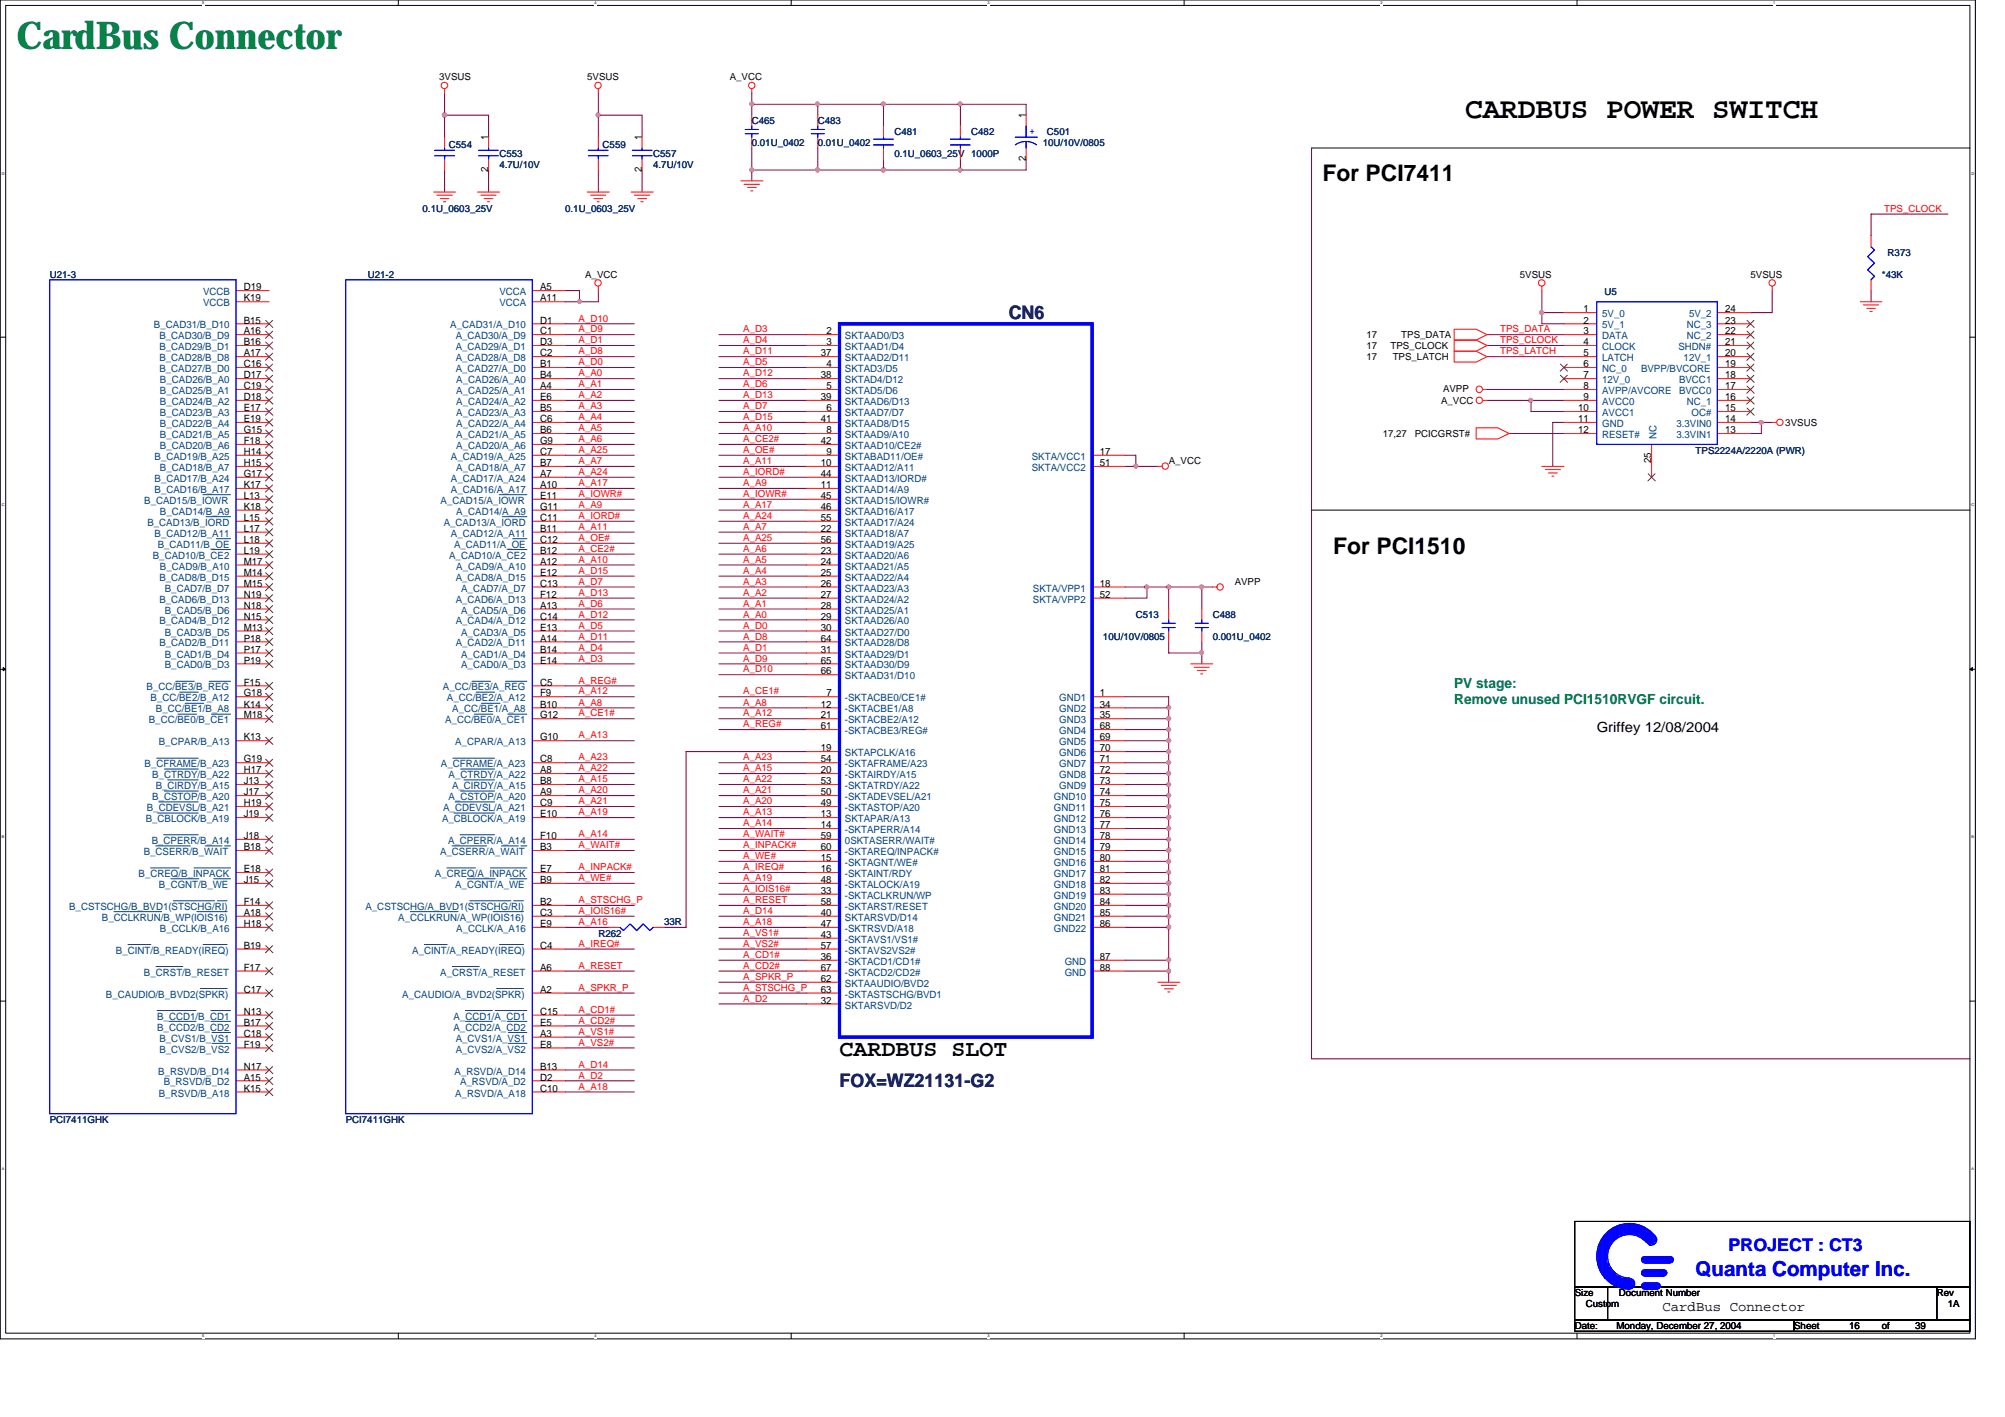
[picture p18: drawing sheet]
<svg xmlns="http://www.w3.org/2000/svg" width="297mm" height="210mm" viewBox="0 0 297 210" stroke-linecap="round" stroke-linejoin="round" font-family="sans-serif">
<defs><g id="words">
<text font-size="5.7" fill="#008040" x="2.5" y="7.3">CardBus Connector</text>
<text font-size="4.4" x="217" y="17.4">CARDBUS POWER SWITCH</text>
<g font-size="3.4">
<text x="195.9" y="26.8">For PCI7411</text>
<text x="197.5" y="82">For PCI1510</text>
<text x="124.4" y="156.4">CARDBUS SLOT</text>
</g>
<text font-size="3" fill="#00f" x="251.2" y="189">Quanta Computer Inc.</text>
<g font-size="2.8" fill="#000080">
<text x="149.4" y="47.3">CN6</text>
<text x="124.4" y="161.1">FOX=WZ21131-G2</text>
</g>
<text font-size="2.6" fill="#00f" x="256.1" y="185.3">PROJECT : CT3</text>
<g font-size="2.1" fill="#008040">
<text x="215.4" y="101.9">PV stage:</text>
<text x="215.4" y="104.3">Remove unused PCI1510RVGF circuit.</text>
</g>
<g font-size="2.1">
<text x="236.6" y="108.4">Griffey 12/08/2004</text>
<text x="246.3" y="194.2">CardBus Connector</text>
</g>
<g font-size="1.5">
<text x="152" y="17.5" transform="rotate(-90 152 17.5)">1</text>
<text x="72.3" y="20.8" transform="rotate(-90 72.3 20.8)">1</text>
<text x="95.1" y="20.8" transform="rotate(-90 95.1 20.8)">1</text>
<text x="152" y="23.9" transform="rotate(-90 152 23.9)">2</text>
<text x="72.3" y="25.5" transform="rotate(-90 72.3 25.5)">2</text>
<text x="95.1" y="25.5" transform="rotate(-90 95.1 25.5)">2</text>
<text x="36.1" y="43">D19</text>
<text x="36.1" y="47.9">B15</text>
<text x="36.1" y="44.7">K19</text>
<text x="80" y="47.9">D1</text>
<text x="80" y="44.7">A11</text>
<text x="80" y="43">A5</text>
<text x="234.6" y="46.3">1</text>
<text x="234.6" y="47.9">2</text>
<text x="255.6" y="47.9">23</text>
<text x="255.6" y="46.3">24</text>
<text x="36.1" y="49.5">A16</text>
<text x="36.1" y="51.1">B16</text>
<text x="36.1" y="52.8">A17</text>
<text x="80" y="52.8">C2</text>
<text x="80" y="51.1">D3</text>
<text x="80" y="49.5">C1</text>
<text x="121.6" y="52.8">37</text>
<text x="122.4" y="49.5">2</text>
<text x="122.4" y="51.1">3</text>
<text x="234.6" y="49.5">3</text>
<text x="234.6" y="51.1">4</text>
<text x="234.6" y="52.8">5</text>
<text x="255.6" y="52.8">20</text>
<text x="255.6" y="49.5">22</text>
<text x="255.6" y="51.1">21</text>
<text x="36.1" y="56">D17</text>
<text x="36.1" y="57.7">C19</text>
<text x="36.1" y="59.3">D18</text>
<text x="36.1" y="54.4">C16</text>
<text x="80" y="59.3">E6</text>
<text x="80" y="57.7">A4</text>
<text x="80" y="56">B4</text>
<text x="80" y="54.4">B1</text>
<text x="121.6" y="56">38</text>
<text x="121.6" y="59.3">39</text>
<text x="122.4" y="54.4">4</text>
<text x="122.4" y="57.7">5</text>
<text x="234.6" y="54.4">6</text>
<text x="234.6" y="57.7">8</text>
<text x="234.6" y="59.3">9</text>
<text x="234.6" y="56">7</text>
<text x="255.6" y="59.3">16</text>
<text x="255.6" y="57.7">17</text>
<text x="255.6" y="56">18</text>
<text x="255.6" y="54.4">19</text>
<text x="36.1" y="60.9">E17</text>
<text x="36.1" y="62.5">E19</text>
<text x="36.1" y="64.2">G15</text>
<text x="36.1" y="65.8">F18</text>
<text x="80" y="65.8">G9</text>
<text x="80" y="64.2">B6</text>
<text x="80" y="62.5">C6</text>
<text x="80" y="60.9">B5</text>
<text x="121.6" y="62.5">41</text>
<text x="121.6" y="65.8">42</text>
<text x="122.4" y="60.9">6</text>
<text x="122.4" y="64.2">8</text>
<text x="233.8" y="60.9">10</text>
<text x="233.8" y="62.5">11</text>
<text x="233.8" y="64.2">12</text>
<text x="255.6" y="60.9">15</text>
<text x="255.6" y="64.2">13</text>
<text x="255.6" y="62.5">14</text>
<text x="36.1" y="69">H15</text>
<text x="36.1" y="67.4">H14</text>
<text x="36.1" y="70.7">G17</text>
<text x="80" y="69">B7</text>
<text x="80" y="70.7">A7</text>
<text x="80" y="67.4">C7</text>
<text x="121.6" y="69">10</text>
<text x="121.6" y="70.7">44</text>
<text x="122.4" y="67.4">9</text>
<text x="162.9" y="67.4">17</text>
<text x="162.9" y="69">51</text>
<text x="244.6" y="68.6" transform="rotate(-90 244.6 68.6)">25</text>
<text x="36.1" y="75.5">K18</text>
<text x="36.1" y="73.9">L13</text>
<text x="36.1" y="77.2">L15</text>
<text x="36.1" y="72.3">K17</text>
<text x="80" y="75.5">G11</text>
<text x="80" y="77.2">C11</text>
<text x="80" y="73.9">E11</text>
<text x="80" y="72.3">A10</text>
<text x="121.6" y="72.3">11</text>
<text x="121.6" y="73.9">45</text>
<text x="121.6" y="75.5">46</text>
<text x="121.6" y="77.2">55</text>
<text x="36.1" y="83.7">M17</text>
<text x="36.1" y="80.4">L18</text>
<text x="36.1" y="82">L19</text>
<text x="36.1" y="78.8">L17</text>
<text x="80" y="83.7">A12</text>
<text x="80" y="82">B12</text>
<text x="80" y="80.4">C12</text>
<text x="80" y="78.8">B11</text>
<text x="121.6" y="78.8">22</text>
<text x="121.6" y="80.4">56</text>
<text x="121.6" y="82">23</text>
<text x="121.6" y="83.7">24</text>
<text x="36.1" y="86.9">M15</text>
<text x="36.1" y="85.3">M14</text>
<text x="36.1" y="88.6">N19</text>
<text x="80" y="86.9">C13</text>
<text x="80" y="88.6">F12</text>
<text x="80" y="85.3">E12</text>
<text x="121.6" y="85.3">25</text>
<text x="121.6" y="86.9">26</text>
<text x="121.6" y="88.6">27</text>
<text x="162.9" y="86.9">18</text>
<text x="162.9" y="88.6">52</text>
<text x="36.1" y="90.2">N18</text>
<text x="36.1" y="93.4">M13</text>
<text x="36.1" y="91.8">N15</text>
<text x="36.1" y="95">P18</text>
<text x="80" y="93.4">E13</text>
<text x="80" y="90.2">A13</text>
<text x="80" y="95">A14</text>
<text x="80" y="91.8">C14</text>
<text x="121.6" y="90.2">28</text>
<text x="121.6" y="91.8">29</text>
<text x="121.6" y="93.4">30</text>
<text x="121.6" y="95">64</text>
<text x="36.1" y="96.7">P17</text>
<text x="36.1" y="98.3">P19</text>
<text x="36.1" y="101.6">F15</text>
<text x="80" y="98.3">E14</text>
<text x="80" y="96.7">B14</text>
<text x="80" y="101.6">C5</text>
<text x="121.6" y="96.7">31</text>
<text x="121.6" y="98.3">65</text>
<text x="121.6" y="99.9">66</text>
<text x="36.1" y="103.2">G18</text>
<text x="36.1" y="104.8">K14</text>
<text x="36.1" y="106.4">M18</text>
<text x="80" y="106.4">G12</text>
<text x="80" y="104.8">B10</text>
<text x="80" y="103.2">F9</text>
<text x="121.6" y="104.8">12</text>
<text x="121.6" y="106.4">21</text>
<text x="122.4" y="103.2">7</text>
<text x="162.9" y="103.2">1</text>
<text x="162.9" y="104.8">34</text>
<text x="162.9" y="106.4">35</text>
<text x="36.1" y="109.7">K13</text>
<text x="36.1" y="112.9">G19</text>
<text x="80" y="109.7">G10</text>
<text x="80" y="112.9">C8</text>
<text x="121.6" y="108">61</text>
<text x="121.6" y="111.3">19</text>
<text x="121.6" y="112.9">54</text>
<text x="162.9" y="108">68</text>
<text x="162.9" y="109.7">69</text>
<text x="162.9" y="111.3">70</text>
<text x="162.9" y="112.9">71</text>
<text x="36.1" y="114.6">H17</text>
<text x="36.1" y="116.2">J13</text>
<text x="36.1" y="117.8">J17</text>
<text x="36.1" y="119.4">H19</text>
<text x="80" y="117.8">A9</text>
<text x="80" y="119.4">C9</text>
<text x="80" y="114.6">A8</text>
<text x="80" y="116.2">B8</text>
<text x="121.6" y="114.6">20</text>
<text x="121.6" y="116.2">53</text>
<text x="121.6" y="117.8">50</text>
<text x="121.6" y="119.4">49</text>
<text x="162.9" y="114.6">72</text>
<text x="162.9" y="116.2">73</text>
<text x="162.9" y="117.8">74</text>
<text x="162.9" y="119.4">75</text>
<text x="36.1" y="121.1">J19</text>
<text x="36.1" y="124.3">J18</text>
<text x="36.1" y="125.9">B18</text>
<text x="80" y="121.1">E10</text>
<text x="80" y="124.3">F10</text>
<text x="80" y="125.9">B3</text>
<text x="121.6" y="121.1">13</text>
<text x="121.6" y="122.7">14</text>
<text x="121.6" y="124.3">59</text>
<text x="121.6" y="125.9">60</text>
<text x="162.9" y="121.1">76</text>
<text x="162.9" y="122.7">77</text>
<text x="162.9" y="124.3">78</text>
<text x="162.9" y="125.9">79</text>
<text x="36.1" y="129.2">E18</text>
<text x="36.1" y="130.8">J15</text>
<text x="80" y="130.8">B9</text>
<text x="80" y="129.2">E7</text>
<text x="121.6" y="127.6">15</text>
<text x="121.6" y="129.2">16</text>
<text x="121.6" y="130.8">48</text>
<text x="162.9" y="127.6">80</text>
<text x="162.9" y="129.2">81</text>
<text x="162.9" y="130.8">82</text>
<text x="36.1" y="137.3">H18</text>
<text x="36.1" y="134.1">F14</text>
<text x="36.1" y="135.7">A18</text>
<text x="80" y="137.3">E9</text>
<text x="80" y="134.1">B2</text>
<text x="80" y="135.7">C3</text>
<text x="121.6" y="132.4">33</text>
<text x="121.6" y="134.1">58</text>
<text x="121.6" y="135.7">40</text>
<text x="121.6" y="137.3">47</text>
<text x="162.9" y="132.4">83</text>
<text x="162.9" y="134.1">84</text>
<text x="162.9" y="135.7">85</text>
<text x="162.9" y="137.3">86</text>
<text x="36.1" y="140.5">B19</text>
<text x="36.1" y="143.8">F17</text>
<text x="80" y="143.8">A6</text>
<text x="80" y="140.5">C4</text>
<text x="121.6" y="138.9">43</text>
<text x="121.6" y="140.5">57</text>
<text x="121.6" y="142.2">36</text>
<text x="121.6" y="143.8">67</text>
<text x="162.9" y="142.2">87</text>
<text x="162.9" y="143.8">88</text>
<text x="36.1" y="147.1">C17</text>
<text x="80" y="147.1">A2</text>
<text x="121.6" y="147.1">63</text>
<text x="121.6" y="148.7">32</text>
<text x="121.6" y="145.5">62</text>
<text x="36.1" y="150.3">N13</text>
<text x="36.1" y="151.9">B17</text>
<text x="36.1" y="153.6">C18</text>
<text x="36.1" y="155.2">F19</text>
<text x="80" y="150.3">C15</text>
<text x="80" y="155.2">E8</text>
<text x="80" y="153.6">A3</text>
<text x="80" y="151.9">E5</text>
<text x="36.1" y="160.1">A15</text>
<text x="36.1" y="161.7">K15</text>
<text x="36.1" y="158.5">N17</text>
<text x="80" y="160.1">D2</text>
<text x="80" y="161.7">C10</text>
<text x="80" y="158.5">B13</text>
</g>
<g font-size="1.5" fill="#004080">
<text x="30.1" y="43.7">VCCB</text>
<text x="30.1" y="45.4">VCCB</text>
<text x="74" y="45.4">VCCA</text>
<text x="74" y="43.7">VCCA</text>
<text x="237.4" y="47">5V_0</text>
<text x="250.2" y="47">5V_2</text>
<text x="22.8" y="48.6">B_CAD31/B_D10</text>
<text x="23.6" y="50.2">B_CAD30/B_D9</text>
<text x="23.6" y="51.9">B_CAD29/B_D1</text>
<text x="23.6" y="53.5">B_CAD28/B_D8</text>
<text x="66.7" y="48.6">A_CAD31/A_D10</text>
<text x="67.5" y="53.5">A_CAD28/A_D8</text>
<text x="67.5" y="51.9">A_CAD29/A_D1</text>
<text x="67.5" y="50.2">A_CAD30/A_D9</text>
<text x="125.2" y="50.2">SKTAAD0/D3</text>
<text x="125.2" y="51.9">SKTAAD1/D4</text>
<text x="125.2" y="53.5">SKTAAD2/D11</text>
<text x="237.4" y="48.6">5V_1</text>
<text x="237.4" y="50.2">DATA</text>
<text x="237.4" y="51.9">CLOCK</text>
<text x="237.4" y="53.5">LATCH</text>
<text x="248.7" y="51.9">SHDN#</text>
<text x="249.4" y="53.5">12V_1</text>
<text x="249.9" y="50.2">NC_2</text>
<text x="249.9" y="48.6">NC_3</text>
<text x="23.6" y="55.1">B_CAD27/B_D0</text>
<text x="23.7" y="56.8">B_CAD26/B_A0</text>
<text x="23.7" y="58.4">B_CAD25/B_A1</text>
<text x="23.7" y="60">B_CAD24/B_A2</text>
<text x="67.5" y="55.1">A_CAD27/A_D0</text>
<text x="67.6" y="60">A_CAD24/A_A2</text>
<text x="67.6" y="58.4">A_CAD25/A_A1</text>
<text x="67.6" y="56.8">A_CAD26/A_A0</text>
<text x="125.2" y="55.1">SKTAD3/D5</text>
<text x="125.2" y="56.8">SKTAD4/D12</text>
<text x="125.2" y="58.4">SKTAD5/D6</text>
<text x="125.2" y="60">SKTAAD6/D13</text>
<text x="237.4" y="55.1">NC_0</text>
<text x="237.4" y="58.4">AVPP/AVCORE</text>
<text x="237.4" y="60">AVCC0</text>
<text x="237.4" y="56.8">12V_0</text>
<text x="243.1" y="55.1">BVPP/BVCORE</text>
<text x="248.7" y="58.4">BVCC0</text>
<text x="248.7" y="56.8">BVCC1</text>
<text x="249.9" y="60">NC_1</text>
<text x="23.7" y="61.6">B_CAD23/B_A3</text>
<text x="23.7" y="63.2">B_CAD22/B_A4</text>
<text x="23.7" y="64.9">B_CAD21/B_A5</text>
<text x="67.6" y="64.9">A_CAD21/A_A5</text>
<text x="67.6" y="63.2">A_CAD22/A_A4</text>
<text x="67.6" y="61.6">A_CAD23/A_A3</text>
<text x="125.2" y="61.6">SKTAAD7/D7</text>
<text x="125.2" y="63.2">SKTAAD8/D15</text>
<text x="125.2" y="64.9">SKTAAD9/A10</text>
<text x="237.4" y="61.6">AVCC1</text>
<text x="237.4" y="63.2">GND</text>
<text x="237.4" y="64.9">RESET#</text>
<text x="245.4" y="65" transform="rotate(-90 245.4 65)">NC</text>
<text x="248.4" y="64.9">3.3VIN1</text>
<text x="248.4" y="63.2">3.3VIN0</text>
<text x="250.6" y="61.6">OC#</text>
<text x="22.9" y="68.1">B_CAD19/B_A25</text>
<text x="22.9" y="71.4">B_CAD17/B_A24</text>
<text x="23.7" y="66.5">B_CAD20/B_A6</text>
<text x="23.7" y="69.8">B_CAD18/B_A7</text>
<text x="66.8" y="71.4">A_CAD17/A_A24</text>
<text x="66.8" y="68.1">A_CAD19/A_A25</text>
<text x="67.6" y="69.8">A_CAD18/A_A7</text>
<text x="67.6" y="66.5">A_CAD20/A_A6</text>
<text x="125.2" y="66.5">SKTAAD10/CE2#</text>
<text x="125.2" y="68.1">SKTABAD11/OE#</text>
<text x="125.2" y="69.8">SKTAAD12/A11</text>
<text x="125.2" y="71.4">SKTAAD13/IORD#</text>
<text x="152.9" y="68.1">SKTA/VCC1</text>
<text x="152.9" y="69.8">SKTA/VCC2</text>
<text x="21.4" y="74.6">B_CAD15/B_IOWR</text>
<text x="21.8" y="77.9">B_CAD13/B_IORD</text>
<text x="22.9" y="73">B_CAD16/B_A17</text>
<text x="23.7" y="76.2">B_CAD14/B_A9</text>
<text x="65.3" y="74.6">A_CAD15/A_IOWR</text>
<text x="65.7" y="77.9">A_CAD13/A_IORD</text>
<text x="66.8" y="73">A_CAD16/A_A17</text>
<text x="67.6" y="76.2">A_CAD14/A_A9</text>
<text x="125.2" y="73">SKTAAD14/A9</text>
<text x="125.2" y="74.6">SKTAAD15/IOWR#</text>
<text x="125.2" y="76.2">SKTAAD16/A17</text>
<text x="125.2" y="77.9">SKTAAD17/A24</text>
<text x="22.6" y="82.8">B_CAD10/B_CE2</text>
<text x="22.9" y="79.5">B_CAD12/B_A11</text>
<text x="23.4" y="81.2">B_CAD11/B_OE</text>
<text x="66.5" y="82.8">A_CAD10/A_CE2</text>
<text x="66.8" y="79.5">A_CAD12/A_A11</text>
<text x="67.3" y="81.2">A_CAD11/A_OE</text>
<text x="125.2" y="79.5">SKTAAD18/A7</text>
<text x="125.2" y="81.2">SKTAAD19/A25</text>
<text x="125.2" y="82.8">SKTAAD20/A6</text>
<text x="23.6" y="86">B_CAD8/B_D15</text>
<text x="23.6" y="89.3">B_CAD6/B_D13</text>
<text x="23.7" y="84.4">B_CAD9/B_A10</text>
<text x="24.4" y="87.6">B_CAD7/B_D7</text>
<text x="67.5" y="89.3">A_CAD6/A_D13</text>
<text x="67.5" y="86">A_CAD8/A_D15</text>
<text x="67.6" y="84.4">A_CAD9/A_A10</text>
<text x="68.3" y="87.6">A_CAD7/A_D7</text>
<text x="125.2" y="84.4">SKTAAD21/A5</text>
<text x="125.2" y="86">SKTAAD22/A4</text>
<text x="125.2" y="87.6">SKTAAD23/A3</text>
<text x="125.2" y="89.3">SKTAAD24/A2</text>
<text x="153" y="87.6">SKTA/VPP1</text>
<text x="153" y="89.3">SKTA/VPP2</text>
<text x="23.6" y="92.5">B_CAD4/B_D12</text>
<text x="23.6" y="95.8">B_CAD2/B_D11</text>
<text x="24.4" y="90.9">B_CAD5/B_D6</text>
<text x="24.4" y="94.1">B_CAD3/B_D5</text>
<text x="67.5" y="95.8">A_CAD2/A_D11</text>
<text x="67.5" y="92.5">A_CAD4/A_D12</text>
<text x="68.3" y="94.1">A_CAD3/A_D5</text>
<text x="68.3" y="90.9">A_CAD5/A_D6</text>
<text x="125.2" y="90.9">SKTAAD25/A1</text>
<text x="125.2" y="92.5">SKTAAD26/A0</text>
<text x="125.2" y="94.1">SKTAAD27/D0</text>
<text x="125.2" y="95.8">SKTAAD28/D8</text>
<text x="24.4" y="97.4">B_CAD1/B_D4</text>
<text x="24.4" y="99">B_CAD0/B_D3</text>
<text x="68.3" y="99">A_CAD0/A_D3</text>
<text x="68.3" y="97.4">A_CAD1/A_D4</text>
<text x="125.2" y="97.4">SKTAAD29/D1</text>
<text x="125.2" y="99">SKTAAD30/D9</text>
<text x="125.2" y="100.6">SKTAAD31/D10</text>
<text x="21.7" y="102.3">B_CC/BE3/B_REG</text>
<text x="22.1" y="107.1">B_CC/BE0/B_CE1</text>
<text x="22.3" y="103.9">B_CC/BE2/B_A12</text>
<text x="23.1" y="105.5">B_CC/BE1/B_A8</text>
<text x="65.6" y="102.3">A_CC/BE3/A_REG</text>
<text x="66" y="107.1">A_CC/BE0/A_CE1</text>
<text x="66.2" y="103.9">A_CC/BE2/A_A12</text>
<text x="67" y="105.5">A_CC/BE1/A_A8</text>
<text x="125.2" y="103.9">-SKTACBE0/CE1#</text>
<text x="125.2" y="105.5">-SKTACBE1/A8</text>
<text x="125.2" y="107.1">-SKTACBE2/A12</text>
<text x="156.9" y="103.9">GND1</text>
<text x="156.9" y="105.5">GND2</text>
<text x="156.9" y="107.1">GND3</text>
<text x="21.4" y="113.7">B_CFRAME/B_A23</text>
<text x="23.5" y="110.4">B_CPAR/B_A13</text>
<text x="65.3" y="113.7">A_CFRAME/A_A23</text>
<text x="67.4" y="110.4">A_CPAR/A_A13</text>
<text x="125.2" y="108.8">-SKTACBE3/REG#</text>
<text x="125.2" y="112">SKTAPCLK/A16</text>
<text x="125.2" y="113.7">-SKTAFRAME/A23</text>
<text x="156.9" y="108.8">GND4</text>
<text x="156.9" y="110.4">GND5</text>
<text x="156.9" y="112">GND6</text>
<text x="156.9" y="113.7">GND7</text>
<text x="22.6" y="115.3">B_CTRDY/B_A22</text>
<text x="22.6" y="118.5">B_CSTOP/B_A20</text>
<text x="23.1" y="116.9">B_CIRDY/B_A15</text>
<text x="66.5" y="118.5">A_CSTOP/A_A20</text>
<text x="66.5" y="115.3">A_CTRDY/A_A22</text>
<text x="67" y="116.9">A_CIRDY/A_A15</text>
<text x="125.2" y="115.3">-SKTAIRDY/A15</text>
<text x="125.2" y="116.9">-SKTATRDY/A22</text>
<text x="125.2" y="118.5">-SKTADEVSEL/A21</text>
<text x="156.1" y="118.5">GND10</text>
<text x="156.9" y="115.3">GND8</text>
<text x="156.9" y="116.9">GND9</text>
<text x="21.6" y="121.8">B_CBLOCK/B_A19</text>
<text x="21.8" y="120.1">B_CDEVSL/B_A21</text>
<text x="22.5" y="125">B_CPERR/B_A14</text>
<text x="65.5" y="121.8">A_CBLOCK/A_A19</text>
<text x="65.7" y="120.1">A_CDEVSL/A_A21</text>
<text x="66.4" y="125">A_CPERR/A_A14</text>
<text x="125.2" y="120.1">-SKTASTOP/A20</text>
<text x="125.2" y="121.8">SKTAPAR/A13</text>
<text x="125.2" y="123.4">-SKTAPERR/A14</text>
<text x="125.2" y="125">0SKTASERR/WAIT#</text>
<text x="156.1" y="120.1">GND11</text>
<text x="156.1" y="121.8">GND12</text>
<text x="156.1" y="123.4">GND13</text>
<text x="156.1" y="125">GND14</text>
<text x="20.5" y="129.9">B_CREQ/B_INPACK</text>
<text x="21.3" y="126.7">B_CSERR/B_WAIT</text>
<text x="23.5" y="131.5">B_CGNT/B_WE</text>
<text x="64.4" y="129.9">A_CREQ/A_INPACK</text>
<text x="65.2" y="126.7">A_CSERR/A_WAIT</text>
<text x="67.4" y="131.5">A_CGNT/A_WE</text>
<text x="125.2" y="126.7">-SKTAREQ/INPACK#</text>
<text x="125.2" y="128.3">-SKTAGNT/WE#</text>
<text x="125.2" y="129.9">-SKTAINT/RDY</text>
<text x="125.2" y="131.5">-SKTALOCK/A19</text>
<text x="156.1" y="126.7">GND15</text>
<text x="156.1" y="128.3">GND16</text>
<text x="156.1" y="129.9">GND17</text>
<text x="156.1" y="131.5">GND18</text>
<text x="10.2" y="134.8">B_CSTSCHG/B_BVD1(STSCHG/RI)</text>
<text x="15.1" y="136.4">B_CCLKRUN/B_WP(IOIS16)</text>
<text x="54.1" y="134.8">A_CSTSCHG/A_BVD1(STSCHG/RI)</text>
<text x="59" y="136.4">A_CCLKRUN/A_WP(IOIS16)</text>
<text x="125.2" y="133.1">-SKTACLKRUN/WP</text>
<text x="125.2" y="134.8">-SKTARST/RESET</text>
<text x="125.2" y="136.4">SKTARSVD/D14</text>
<text x="156.1" y="133.1">GND19</text>
<text x="156.1" y="134.8">GND20</text>
<text x="156.1" y="136.4">GND21</text>
<text x="17.2" y="141.3">B_CINT/B_READY(IREQ)</text>
<text x="23.7" y="138">B_CCLK/B_A16</text>
<text x="61.1" y="141.3">A_CINT/A_READY(IREQ)</text>
<text x="67.6" y="138">A_CCLK/A_A16</text>
<text x="125.2" y="138">-SKTRSVD/A18</text>
<text x="125.2" y="139.7">-SKTAVS1/VS1#</text>
<text x="125.2" y="141.3">-SKTAVS2VS2#</text>
<text x="125.2" y="142.9">-SKTACD1/CD1#</text>
<text x="156.1" y="138">GND22</text>
<text x="157.7" y="142.9">GND</text>
<text x="15.7" y="147.8">B_CAUDIO/B_BVD2(SPKR)</text>
<text x="21.3" y="144.5">B_CRST/B_RESET</text>
<text x="59.6" y="147.8">A_CAUDIO/A_BVD2(SPKR)</text>
<text x="65.2" y="144.5">A_CRST/A_RESET</text>
<text x="125.2" y="144.5">-SKTACD2/CD2#</text>
<text x="125.2" y="147.8">-SKTASTSCHG/BVD1</text>
<text x="125.2" y="149.4">SKTARSVD/D2</text>
<text x="125.2" y="146.2">SKTAAUDIO/BVD2</text>
<text x="157.7" y="144.5">GND</text>
<text x="23.3" y="151">B_CCD1/B_CD1</text>
<text x="23.3" y="152.7">B_CCD2/B_CD2</text>
<text x="23.6" y="154.3">B_CVS1/B_VS1</text>
<text x="23.6" y="155.9">B_CVS2/B_VS2</text>
<text x="67.2" y="151">A_CCD1/A_CD1</text>
<text x="67.2" y="152.7">A_CCD2/A_CD2</text>
<text x="67.5" y="155.9">A_CVS2/A_VS2</text>
<text x="67.5" y="154.3">A_CVS1/A_VS1</text>
<text x="23.4" y="159.2">B_RSVD/B_D14</text>
<text x="24.3" y="160.8">B_RSVD/B_D2</text>
<text x="67.3" y="159.2">A_RSVD/A_D14</text>
<text x="68.2" y="160.8">A_RSVD/A_D2</text>
<text x="23.5" y="162.4">B_RSVD/B_A18</text>
<text x="67.4" y="162.4">A_RSVD/A_A18</text>
</g>
<g font-size="1.4">
<text x="65.1" y="11.9">3VSUS</text>
<text x="87" y="11.9">5VSUS</text>
<text x="108.1" y="11.9">A_VCC</text>
<text x="86.7" y="41.2">A_VCC</text>
<text x="225.2" y="41.2">5VSUS</text>
<text x="259.3" y="41.2">5VSUS</text>
<text x="202.4" y="53.4">17</text>
<text x="202.4" y="50.1">17</text>
<text x="202.4" y="51.7">17</text>
<text x="206" y="51.7">TPS_CLOCK</text>
<text x="206.3" y="53.4">TPS_LATCH</text>
<text x="207.6" y="50.1">TPS_DATA</text>
<text x="213.5" y="59.9">A_VCC</text>
<text x="213.8" y="58.1">AVPP</text>
<text x="204.8" y="64.7">17,27</text>
<text x="209.6" y="64.7">PCICGRST#</text>
<text x="264.5" y="63.1">3VSUS</text>
<text x="173.1" y="68.8">A_VCC</text>
<text x="182.9" y="86.7">AVPP</text>
<text x="233.3" y="192">Size</text>
<text x="233.3" y="196.9">Date:</text>
<text x="234.9" y="193.7">Custom</text>
<text x="239.5" y="196.9">Monday, December 27, 2004</text>
<text x="239.8" y="192">Document Number</text>
<text x="265.8" y="196.9">Sheet</text>
<text x="273.9" y="196.9">16</text>
<text x="278.8" y="196.9">of</text>
<text x="283.7" y="196.9">39</text>
<text x="286.9" y="192">Rev</text>
<text x="288.6" y="193.7">1A</text>
</g>
<g font-size="1.4" fill="#000080">
<text x="66.5" y="22">C554</text>
<text x="74" y="23.3">C553</text>
<text x="89.3" y="22">C559</text>
<text x="96.8" y="23.3">C557</text>
<text x="111.4" y="18.4">C465</text>
<text x="111.4" y="21.7">0.01U_0402</text>
<text x="121.2" y="18.4">C483</text>
<text x="121.2" y="21.7">0.01U_0402</text>
<text x="132.5" y="20">C481</text>
<text x="132.5" y="23.3">0.1U_0603_25V 1000P</text>
<text x="143.9" y="20">C482</text>
<text x="154.5" y="21.7">10U/10V/0805</text>
<text x="155.1" y="20">C501</text>
<text x="74" y="24.9">4.7U/10V</text>
<text x="96.8" y="24.9">4.7U/10V</text>
<text x="62.6" y="31.4">0.1U_0603_25V</text>
<text x="83.7" y="31.4">0.1U_0603_25V</text>
<text x="7.4" y="41.2">U21-3</text>
<text x="54.5" y="41.2">U21-2</text>
<text x="278.8" y="41.2">*43K</text>
<text x="279.7" y="37.9">R373</text>
<text x="237.7" y="43.8">U5</text>
<text x="251.2" y="67.2">TPS2224A/2220A (PWR)</text>
<text x="163.4" y="94.8">10U/10V/0805</text>
<text x="168.3" y="91.6">C513</text>
<text x="179.7" y="91.6">C488</text>
<text x="179.7" y="94.8">0.001U_0402</text>
<text x="98.4" y="137.1">33R</text>
<text x="88.6" y="138.7">R262</text>
<text x="7.4" y="166.3">PCI7411GHK</text>
<text x="51.2" y="166.3">PCI7411GHK</text>
</g>
<text font-size="1.4" fill="#00f" x="152.5" y="19.9">+</text>
<g font-size="1.4" fill="#f00">
<text x="279.1" y="31.4">TPS_CLOCK</text>
<text x="85.7" y="47.6">A_D10</text>
<text x="85.7" y="49.2">A_D9</text>
<text x="85.7" y="50.8">A_D1</text>
<text x="85.7" y="52.5">A_D8</text>
<text x="110.1" y="52.5">A_D11</text>
<text x="110.1" y="50.8">A_D4</text>
<text x="110.1" y="49.2">A_D3</text>
<text x="222.2" y="50.8">TPS_CLOCK</text>
<text x="222.2" y="52.5">TPS_LATCH</text>
<text x="222.2" y="49.2">TPS_DATA</text>
<text x="85.7" y="57.4">A_A1</text>
<text x="85.7" y="55.8">A_A0</text>
<text x="85.7" y="59">A_A2</text>
<text x="85.7" y="54.1">A_D0</text>
<text x="110.1" y="59">A_D13</text>
<text x="110.1" y="55.8">A_D12</text>
<text x="110.1" y="57.4">A_D6</text>
<text x="110.1" y="54.1">A_D5</text>
<text x="85.7" y="60.6">A_A3</text>
<text x="85.7" y="63.9">A_A5</text>
<text x="85.7" y="65.5">A_A6</text>
<text x="85.7" y="62.2">A_A4</text>
<text x="110.1" y="65.5">A_CE2#</text>
<text x="110.1" y="62.2">A_D15</text>
<text x="110.1" y="63.9">A_A10</text>
<text x="110.1" y="60.6">A_D7</text>
<text x="85.7" y="68.7">A_A7</text>
<text x="85.7" y="67.1">A_A25</text>
<text x="85.7" y="70.4">A_A24</text>
<text x="110.1" y="67.1">A_OE#</text>
<text x="110.1" y="68.7">A_A11</text>
<text x="110.1" y="70.4">A_IORD#</text>
<text x="85.7" y="73.6">A_IOWR#</text>
<text x="85.7" y="75.2">A_A9</text>
<text x="85.7" y="72">A_A17</text>
<text x="85.7" y="76.9">A_IORD#</text>
<text x="110.1" y="76.9">A_A24</text>
<text x="110.1" y="73.6">A_IOWR#</text>
<text x="110.1" y="75.2">A_A17</text>
<text x="110.1" y="72">A_A9</text>
<text x="85.7" y="80.1">A_OE#</text>
<text x="85.7" y="83.4">A_A10</text>
<text x="85.7" y="78.5">A_A11</text>
<text x="85.7" y="81.7">A_CE2#</text>
<text x="110.1" y="83.4">A_A5</text>
<text x="110.1" y="81.7">A_A6</text>
<text x="110.1" y="78.5">A_A7</text>
<text x="110.1" y="80.1">A_A25</text>
<text x="85.7" y="85">A_D15</text>
<text x="85.7" y="86.6">A_D7</text>
<text x="85.7" y="89.9">A_D6</text>
<text x="85.7" y="88.3">A_D13</text>
<text x="110.1" y="86.6">A_A3</text>
<text x="110.1" y="88.3">A_A2</text>
<text x="110.1" y="85">A_A4</text>
<text x="110.1" y="89.9">A_A1</text>
<text x="85.7" y="93.1">A_D5</text>
<text x="85.7" y="94.7">A_D11</text>
<text x="85.7" y="91.5">A_D12</text>
<text x="110.1" y="93.1">A_D0</text>
<text x="110.1" y="91.5">A_A0</text>
<text x="110.1" y="94.7">A_D8</text>
<text x="85.7" y="101.3">A_REG#</text>
<text x="85.7" y="98">A_D3</text>
<text x="85.7" y="96.4">A_D4</text>
<text x="110.1" y="98">A_D9</text>
<text x="110.1" y="99.6">A_D10</text>
<text x="110.1" y="96.4">A_D1</text>
<text x="85.7" y="102.9">A_A12</text>
<text x="85.7" y="106.1">A_CE1#</text>
<text x="85.7" y="104.5">A_A8</text>
<text x="110.1" y="102.9">A_CE1#</text>
<text x="110.1" y="106.1">A_A12</text>
<text x="110.1" y="107.7">A_REG#</text>
<text x="110.1" y="104.5">A_A8</text>
<text x="85.7" y="109.4">A_A13</text>
<text x="85.7" y="112.6">A_A23</text>
<text x="110.1" y="112.6">A_A23</text>
<text x="85.7" y="115.9">A_A15</text>
<text x="85.7" y="119.1">A_A21</text>
<text x="85.7" y="117.5">A_A20</text>
<text x="85.7" y="114.3">A_A22</text>
<text x="110.1" y="115.9">A_A22</text>
<text x="110.1" y="119.1">A_A20</text>
<text x="110.1" y="117.5">A_A21</text>
<text x="110.1" y="114.3">A_A15</text>
<text x="85.7" y="125.6">A_WAIT#</text>
<text x="85.7" y="120.8">A_A19</text>
<text x="85.7" y="124">A_A14</text>
<text x="110.1" y="125.6">A_INPACK#</text>
<text x="110.1" y="120.8">A_A13</text>
<text x="110.1" y="122.4">A_A14</text>
<text x="110.1" y="124">A_WAIT#</text>
<text x="85.7" y="128.9">A_INPACK#</text>
<text x="85.7" y="130.5">A_WE#</text>
<text x="110.1" y="128.9">A_IREQ#</text>
<text x="110.1" y="130.5">A_A19</text>
<text x="110.1" y="127.3">A_WE#</text>
<text x="85.7" y="133.8">A_STSCHG_P</text>
<text x="85.7" y="135.4">A_IOIS16#</text>
<text x="85.7" y="137">A_A16</text>
<text x="110.1" y="132.1">A_IOIS16#</text>
<text x="110.1" y="133.8">A_RESET</text>
<text x="110.1" y="137">A_A18</text>
<text x="110.1" y="135.4">A_D14</text>
<text x="85.7" y="140.3">A_IREQ#</text>
<text x="85.7" y="143.5">A_RESET</text>
<text x="110.1" y="140.3">A_VS2#</text>
<text x="110.1" y="143.5">A_CD2#</text>
<text x="110.1" y="138.6">A_VS1#</text>
<text x="110.1" y="141.9">A_CD1#</text>
<text x="85.7" y="146.8">A_SPKR_P</text>
<text x="110.1" y="146.8">A_STSCHG_P</text>
<text x="110.1" y="148.4">A_D2</text>
<text x="110.1" y="145.2">A_SPKR_P</text>
<text x="85.7" y="150">A_CD1#</text>
<text x="85.7" y="151.6">A_CD2#</text>
<text x="85.7" y="154.9">A_VS2#</text>
<text x="85.7" y="153.3">A_VS1#</text>
<text x="85.7" y="159.8">A_D2</text>
<text x="85.7" y="161.4">A_A18</text>
<text x="85.7" y="158.2">A_D14</text>
</g>
<g font-size=".6">
<text x="29.9" y=".6">5</text>
<text x="88.1" y=".6">4</text>
<text x="146.3" y=".6">3</text>
<text x="204.5" y=".6">2</text>
<text x="262.7" y=".6">1</text>
<text x=".3" y="25.9">D</text>
<text x="292.1" y="25.9">D</text>
<text x=".3" y="75">C</text>
<text x="292.1" y="75">C</text>
<text x=".3" y="124.2">B</text>
<text x="292.1" y="124.2">B</text>
<text x=".3" y="173.4">A</text>
<text x="292.1" y="173.4">A</text>
<text x="29.9" y="198.1">5</text>
<text x="88.1" y="198.1">4</text>
<text x="146.3" y="198.1">3</text>
<text x="204.5" y="198.1">2</text>
<text x="262.7" y="198.1">1</text>
</g>
</g></defs>
<path d="M0 0h292.6v198.3h-292.6zM.8 .8h291v196.7h-291z" fill="none" stroke="#000" stroke-width=".15"/>
<g fill="#fff">
<path d="M29.9 .1h.3v.7h-.3z"/>
<path d="M29.9 197.6h.3v.6h-.3z"/>
</g>
<path d="M59 0v.8M59 197.5v.8" fill="none" stroke="#000" stroke-width=".15"/>
<g fill="#fff">
<path d="M88.1 .1h.3v.7h-.3z"/>
<path d="M88.1 197.6h.3v.6h-.3z"/>
</g>
<path d="M117.2 0v.8M117.2 197.5v.8" fill="none" stroke="#000" stroke-width=".15"/>
<g fill="#fff">
<path d="M146.3 .1h.3v.7h-.3z"/>
<path d="M146.3 197.6h.3v.6h-.3z"/>
</g>
<path d="M175.4 0v.8M175.4 197.5v.8" fill="none" stroke="#000" stroke-width=".15"/>
<g fill="#fff">
<path d="M204.5 .1h.3v.7h-.3z"/>
<path d="M204.5 197.6h.3v.6h-.3z"/>
</g>
<path d="M233.6 0v.8M233.6 197.5v.8" fill="none" stroke="#000" stroke-width=".15"/>
<g fill="#fff">
<path d="M262.7 .1h.3v.7h-.3z"/>
<path d="M262.7 197.6h.3v.6h-.3z"/>
<path d="M.3 25.4h.3v.6h-.3z"/>
<path d="M292.1 25.4h.3v.6h-.3z"/>
<path d="M.3 74.5h.3v.6h-.3z"/>
<path d="M292.1 74.5h.3v.6h-.3z"/>
</g>
<path d="M0 50h.8M291.8 50h.8" fill="none" stroke="#000" stroke-width=".15"/>
<g fill="#fff">
<path d="M.3 123.7h.3v.6h-.3z"/>
<path d="M292.1 123.7h.3v.6h-.3z"/>
</g>
<path d="M0 99.1h.8M291.8 99.1h.8" fill="none" stroke="#000" stroke-width=".15"/>
<path d="M.5 98.9l.3 .2-.3 .3zM291.8 99.1l.4-.2v.5z" fill="#000" stroke="#000" stroke-width=".15"/>
<g fill="#fff">
<path d="M.3 172.8h.2v.7h-.2z"/>
<path d="M292.1 172.8h.3v.7h-.3z"/>
</g>
<path d="M194.3 21.9h97.5M194.3 75.6h97.5M0 148.3h.8M291.8 148.3h.8M233.3 180.9h58.5v9.8h-58.5zM233.3 190.7h4.9v4.8h-4.9zM233.3 195.5h32.5v1.7h-32.5zM238.2 190.7h48.7v4.8h-48.7zM265.8 195.5h26v1.7h-26zM286.9 190.7h4.9v4.8h-4.9z" fill="none" stroke="#000" stroke-width=".15"/>
<g fill="none" stroke="#800040" stroke-width=".15">
<path d="M65.9 17.1h6.5v3.2M65.9 13.8v6.5M88.6 17.1h6.5v3.2M88.6 13.8v6.5M111.4 15.5h40.6v1.6M111.4 13.8v3.3M121.2 15.5v1.6M130.9 15.5v3.2M142.3 15.5v3.2M65.9 25.2v3.2M72.4 25.2v3.2M88.6 25.2v3.2"/>
<path d="M95.1 25.2v3.2M111.4 21.9v4.9M121.2 21.9v3.3M130.9 23.6v1.6M142.3 23.6v1.6M152 23.6v1.6h-40.6M194.3 21.9v134.9h97.5M288.6 31.7h-11.4v3.2M83.7 43.1h2.1v1.6M83.7 57.7h10.3M83.7 48h10.3M83.7 49.6h10.3"/>
<path d="M83.7 51.2h10.3M83.7 52.8h10.3M83.7 56.1h10.3M83.7 59.3h10.3M83.7 54.4h10.3M88.6 43.1v1.6h-4.9M106.5 57.7h13M106.5 49.6h13M106.5 51.2h13M106.5 52.8h13M106.5 56.1h13M106.5 59.3h13"/>
<path d="M106.5 54.4h13M220.3 57.7h11.4M220.3 49.6h11.4M220.3 51.2h11.4M220.3 52.8h11.4M220.3 59.3h11.4M226.8 59.3v1.7h4.9M228.4 43.1v4.9h3.3M228.4 46.3h3.3M262.5 43.1v3.2h-3.2M277.2 43.1v1.6M83.7 61h10.3"/>
<path d="M83.7 64.2h10.3M83.7 69.1h10.3M83.7 74h10.3M83.7 65.8h10.3M83.7 75.6h10.3M83.7 72.3h10.3M83.7 77.2h10.3M83.7 67.4h10.3M83.7 62.6h10.3M83.7 70.7h10.3M83.7 78.8h10.3M106.5 61h13"/>
<path d="M106.5 64.2h13M106.5 69.1h13M106.5 74h13M106.5 65.8h13M106.5 75.6h13M106.5 72.3h13M106.5 77.2h13M106.5 67.4h13M106.5 62.6h13M106.5 70.7h13M106.5 78.8h13M166.7 69.1h4.8"/>
<path d="M166.7 67.4h1.6v1.7M223.6 64.2h8.1M231.7 62.6h-1.7v6.5M259.3 62.6h3.2M260.9 62.6v1.6h-1.6M83.7 80.5h10.3M83.7 83.7h10.3M83.7 85.3h10.3M83.7 93.5h10.3M83.7 98.3h10.3M83.7 96.7h10.3M83.7 87h10.3"/>
<path d="M83.7 95.1h10.3M83.7 82.1h10.3M83.7 90.2h10.3M83.7 88.6h10.3M83.7 91.8h10.3M106.5 80.5h13M106.5 83.7h13M106.5 85.3h13M106.5 93.5h13M106.5 98.3h13M106.5 96.7h13M106.5 87h13"/>
<path d="M106.5 95.1h13M106.5 82.1h13M106.5 90.2h13M106.5 88.6h13M106.5 91.8h13M106.5 99.9h13M166.7 87h13M169.9 87v1.6h-3.2M173.1 95.1v1.6h5M173.1 87v3.2M178.1 87v3.2M178.1 95.1v3.2"/>
<path d="M83.7 116.2h10.3M83.7 101.6h10.3M83.7 109.7h10.3M83.7 103.2h10.3M83.7 113h10.3M83.7 106.5h10.3M83.7 119.5h10.3M83.7 104.9h10.3M83.7 117.9h10.3M83.7 114.6h10.3M106.5 116.2h13M106.5 103.2h13"/>
<path d="M106.5 113h13M106.5 106.5h13M106.5 119.5h13M106.5 104.9h13M106.5 117.9h13M106.5 114.6h13M106.5 108.1h13M119.5 111.3h-17.9v26.1h-3.2M166.7 116.2h6.4M166.7 109.7h6.4M166.7 103.2h6.4v42.3M166.7 113h6.4"/>
<path d="M166.7 106.5h6.4M166.7 119.5h6.4M166.7 104.9h6.4M166.7 117.9h6.4M166.7 114.6h6.4M166.7 111.3h6.4M166.7 108.1h6.4M83.7 129.2h10.3M83.7 134.1h10.3M83.7 130.9h10.3M83.7 126h10.3M83.7 121.1h10.3"/>
<path d="M83.7 135.7h10.3M83.7 124.3h10.3M83.7 137.4h6.6M106.5 129.2h13M106.5 134.1h13M106.5 130.9h13M106.5 126h13M106.5 121.1h13M106.5 135.7h13M106.5 124.3h13M106.5 132.5h13M106.5 127.6h13"/>
<path d="M106.5 122.7h13M106.5 137.4h13M106.5 139h13M166.7 129.2h6.4M166.7 134.1h6.4M166.7 130.9h6.4M166.7 126h6.4M166.7 121.1h6.4M166.7 135.7h6.4M166.7 124.3h6.4M166.7 132.5h6.4M166.7 127.6h6.4"/>
<path d="M166.7 122.7h6.4M166.7 137.4h6.4M83.7 150.4h10.3M83.7 147.1h10.3M83.7 152h10.3M83.7 155.2h10.3M83.7 140.6h10.3M83.7 153.6h10.3M83.7 158.5h10.3M83.7 143.8h10.3M106.5 147.1h13M106.5 140.6h13"/>
<path d="M106.5 143.8h13M106.5 148.7h13M106.5 145.5h13M106.5 142.2h13M166.7 143.8h6.4M166.7 142.2h6.4M83.7 160.1h10.3M83.7 161.8h10.3"/>
</g>
<g fill="#f0f" stroke="#f0f" stroke-width=".15">
<circle cx="85.8" cy="44.7" r=".3"/>
<circle cx="65.8" cy="17" r=".32"/>
<circle cx="226.8" cy="59.3" r=".3"/>
<circle cx="121.1" cy="15.4" r=".3"/>
<circle cx="88.6" cy="17" r=".31"/>
<circle cx="260.9" cy="62.6" r=".31"/>
<circle cx="142.2" cy="15.4" r=".3"/>
<circle cx="130.9" cy="25.2" r=".32"/>
<circle cx="142.2" cy="25.2" r=".31"/>
<circle cx="130.9" cy="15.4" r=".31"/>
<circle cx="111.4" cy="25.2" r=".31"/>
<circle cx="121.1" cy="25.2" r=".31"/>
<circle cx="111.4" cy="15.4" r=".3"/>
<circle cx="173.1" cy="137.3" r=".3"/>
<circle cx="173.1" cy="135.7" r=".3"/>
<circle cx="173.1" cy="134.1" r=".3"/>
<circle cx="173.1" cy="125.9" r=".3"/>
<circle cx="173.1" cy="121.1" r=".3"/>
<circle cx="173.1" cy="119.5" r=".3"/>
<circle cx="173.1" cy="109.7" r=".3"/>
<circle cx="173.1" cy="106.4" r=".31"/>
<circle cx="173.1" cy="104.8" r=".3"/>
<circle cx="168.3" cy="69" r=".3"/>
<circle cx="173.1" cy="124.3" r=".3"/>
<circle cx="173.1" cy="117.8" r=".3"/>
<circle cx="173.1" cy="130.8" r=".31"/>
<circle cx="173.1" cy="129.2" r=".3"/>
<circle cx="173.1" cy="116.2" r=".3"/>
<circle cx="173.1" cy="114.6" r=".31"/>
<circle cx="173.1" cy="122.7" r=".31"/>
<circle cx="173.1" cy="132.5" r=".3"/>
<circle cx="173.1" cy="112.9" r=".3"/>
<circle cx="173.1" cy="111.3" r=".3"/>
<circle cx="173.1" cy="108.1" r=".3"/>
<circle cx="173.1" cy="127.6" r=".3"/>
<circle cx="178" cy="86.9" r=".3"/>
<circle cx="173.1" cy="86.9" r=".3"/>
<circle cx="178" cy="96.7" r=".3"/>
<circle cx="173.1" cy="143.8" r=".3"/>
<circle cx="173.1" cy="142.2" r=".3"/>
<circle cx="169.9" cy="86.9" r=".3"/>
<circle cx="228.4" cy="46.3" r=".31"/>
</g>
<g fill="none" stroke="#f00" stroke-width=".15">
<path d="M65.9 13.2v.6M88.6 13.2v.6M111.4 13.2v.6M111.4 17.1v1.6M121.2 17.1v1.6M130.9 18.7v1.6M142.3 18.7v1.6M152 17.1v1.6M64.3 28.4h3.2M64.7 28.9h2.3M65.2 29.4h1.3M65.7 29.9h.3"/>
<path d="M65.9 20.3v1.6M65.9 23.6v1.6M70.7 28.4h3.3M71.2 28.9h2.3M71.7 29.4h1.3M72.2 29.9h.3M72.4 20.3v1.6M72.4 23.6v1.6M87 28.4h3.3M87.5 28.9h2.2M88 29.4h1.3M88.5 29.9h.3"/>
<path d="M88.6 20.3v1.6M88.6 23.6v1.6M93.5 28.4h3.3M94 28.9h2.3M94.5 29.4h1.3M95 29.9h.3M95.1 20.3v1.6M95.1 23.6v1.6M109.8 26.8h3.2M110.2 27.3h2.3M110.7 27.8h1.4M111.2 28.3h.3"/>
<path d="M111.4 20.3v1.6M121.2 20.3v1.6M130.9 21.9v1.7M142.3 21.9v1.7M152 21.9v1.7M277.2 34.9v1.7M35 59.3h4.9M35 57.7h4.9M35 44.7h4.9M35 56.1h4.9M35 54.4h4.9M35 52.8h4.9"/>
<path d="M35 51.2h4.9M35 49.6h4.9M35 48h4.9M35 43.1h4.9M78.9 59.3h4.8M78.9 57.7h4.8M78.9 44.7h4.8M78.9 56.1h4.8M78.9 54.4h4.8M78.9 52.8h4.8M78.9 51.2h4.8M78.9 49.6h4.8"/>
<path d="M78.9 48h4.8M78.9 43.1h4.8M88.6 42.4v.7M119.5 59.3h4.9M119.5 57.7h4.9M119.5 56.1h4.9M119.5 54.4h4.9M119.5 52.8h4.9M119.5 51.2h4.9M119.5 49.6h4.9M215.4 48.8h3.3l1.6 .8-1.6 .8h-3.3zM215.4 50.4h3.3l1.6 .8-1.6 .8h-3.3z"/>
<path d="M215.4 52h3.3l1.6 .8-1.6 .8h-3.3zM219.7 59.3h.6M219.7 57.7h.6M228.4 42.4v.7M231.7 59.3h4.9M231.7 57.7h4.9M231.7 56.1h4.9M231.7 54.4h4.9M231.7 52.8h4.9M231.7 51.2h4.9M231.7 49.6h4.9M231.7 48h4.9"/>
<path d="M231.7 46.3h4.9M254.4 59.3h4.9M254.4 57.7h4.9M254.4 56.1h4.9M254.4 54.4h4.9M254.4 52.8h4.9M254.4 51.2h4.9M254.4 49.6h4.9M254.4 48h4.9M254.4 46.3h4.9M262.5 42.4v.7M275.6 44.7h3.2"/>
<path d="M276.1 45.2h2.2M276.6 45.7h1.2M277 46.1h.4M277.2 41.4v1.7M35 69.1h4.9M35 62.6h4.9M35 77.2h4.9M35 78.8h4.9M35 74h4.9M35 75.6h4.9M35 72.3h4.9M35 70.7h4.9"/>
<path d="M35 67.4h4.9M35 65.8h4.9M35 64.2h4.9M35 61h4.9M78.9 69.1h4.8M78.9 62.6h4.8M78.9 77.2h4.8M78.9 78.8h4.8M78.9 74h4.8M78.9 75.6h4.8M78.9 72.3h4.8M78.9 70.7h4.8"/>
<path d="M78.9 67.4h4.8M78.9 65.8h4.8M78.9 64.2h4.8M78.9 61h4.8M119.5 69.1h4.9M119.5 62.6h4.9M119.5 77.2h4.9M119.5 78.8h4.9M119.5 74h4.9M119.5 75.6h4.9M119.5 72.3h4.9M119.5 70.7h4.9"/>
<path d="M119.5 67.4h4.9M119.5 65.8h4.9M119.5 64.2h4.9M119.5 61h4.9M161.8 69.1h4.9M161.8 67.4h4.9M171.5 69.1h.7M218.7 63.4h3.2l1.7 .8-1.7 .8h-3.2zM228.4 69.1h3.3M228.9 69.6h2.3M229.4 70.1h1.3M229.9 70.5h.3"/>
<path d="M231.7 62.6h4.9M231.7 64.2h4.9M231.7 61h4.9M244.7 65.8v4.9M254.4 62.6h4.9M254.4 64.2h4.9M254.4 61h4.9M262.5 62.6h.7M35 87h4.9M35 98.3h4.9M35 95.1h4.9M35 96.7h4.9"/>
<path d="M35 91.8h4.9M35 93.5h4.9M35 88.6h4.9M35 90.2h4.9M35 85.3h4.9M35 83.7h4.9M35 82.1h4.9M35 80.5h4.9M78.9 87h4.8M78.9 98.3h4.8M78.9 95.1h4.8M78.9 96.7h4.8"/>
<path d="M78.9 91.8h4.8M78.9 93.5h4.8M78.9 88.6h4.8M78.9 90.2h4.8M78.9 85.3h4.8M78.9 83.7h4.8M78.9 82.1h4.8M78.9 80.5h4.8M119.5 87h4.9M119.5 98.3h4.9M119.5 95.1h4.9M119.5 96.7h4.9"/>
<path d="M119.5 91.8h4.9M119.5 93.5h4.9M119.5 88.6h4.9M119.5 90.2h4.9M119.5 85.3h4.9M119.5 83.7h4.9M119.5 82.1h4.9M119.5 80.5h4.9M119.5 99.9h4.9M161.8 87h4.9M161.8 88.6h4.9M173.1 90.2v1.6"/>
<path d="M173.1 93.5v1.6M176.4 98.3h3.3M176.9 98.8h2.3M177.4 99.3h1.3M177.9 99.8h.3M178.1 90.2v1.6M178.1 93.5v1.6M179.7 87h.6M35 106.5h4.9M35 104.9h4.9M35 109.7h4.9M35 117.9h4.9"/>
<path d="M35 119.5h4.9M35 114.6h4.9M35 116.2h4.9M35 113h4.9M35 103.2h4.9M35 101.6h4.9M78.9 106.5h4.8M78.9 104.9h4.8M78.9 109.7h4.8M78.9 117.9h4.8M78.9 119.5h4.8M78.9 114.6h4.8"/>
<path d="M78.9 116.2h4.8M78.9 113h4.8M78.9 103.2h4.8M78.9 101.6h4.8M119.5 106.5h4.9M119.5 104.9h4.9M119.5 117.9h4.9M119.5 119.5h4.9M119.5 114.6h4.9M119.5 116.2h4.9M119.5 113h4.9M119.5 103.2h4.9"/>
<path d="M119.5 108.1h4.9M119.5 111.3h4.9M161.8 106.5h4.9M161.8 104.9h4.9M161.8 109.7h4.9M161.8 117.9h4.9M161.8 119.5h4.9M161.8 114.6h4.9M161.8 116.2h4.9M161.8 113h4.9M161.8 103.2h4.9M161.8 108.1h4.9"/>
<path d="M161.8 111.3h4.9M35 121.1h4.9M35 124.3h4.9M35 130.9h4.9M35 137.4h4.9M35 129.2h4.9M35 126h4.9M35 134.1h4.9M35 135.7h4.9M78.9 121.1h4.8M78.9 124.3h4.8M78.9 130.9h4.8"/>
<path d="M78.9 137.4h4.8M78.9 129.2h4.8M78.9 126h4.8M78.9 134.1h4.8M78.9 135.7h4.8M90.3 137.4h1.6M96.8 137.4h1.6M119.5 121.1h4.9M119.5 124.3h4.9M119.5 130.9h4.9M119.5 137.4h4.9M119.5 129.2h4.9"/>
<path d="M119.5 126h4.9M119.5 134.1h4.9M119.5 135.7h4.9M119.5 122.7h4.9M119.5 127.6h4.9M119.5 132.5h4.9M119.5 139h4.9M161.8 121.1h4.9M161.8 124.3h4.9M161.8 130.9h4.9M161.8 137.4h4.9M161.8 129.2h4.9"/>
<path d="M161.8 126h4.9M161.8 134.1h4.9M161.8 135.7h4.9M161.8 122.7h4.9M161.8 127.6h4.9M161.8 132.5h4.9M35 150.4h4.9M35 158.5h4.9M35 155.2h4.9M35 143.8h4.9M35 153.6h4.9M35 140.6h4.9"/>
<path d="M35 147.1h4.9M35 152h4.9M78.9 150.4h4.8M78.9 158.5h4.8M78.9 155.2h4.8M78.9 143.8h4.8M78.9 153.6h4.8M78.9 140.6h4.8M78.9 147.1h4.8M78.9 152h4.8M119.5 145.5h4.9M119.5 143.8h4.9"/>
<path d="M119.5 140.6h4.9M119.5 147.1h4.9M119.5 142.2h4.9M119.5 148.7h4.9M161.8 143.8h4.9M161.8 142.2h4.9M171.5 145.5h3.3M172 146h2.3M172.5 146.5h1.3M173 146.9h.3M35 161.8h4.9M35 160.1h4.9"/>
<path d="M78.9 161.8h4.8M78.9 160.1h4.8"/>
<circle cx="65.9" cy="12.7" r=".48"/>
<circle cx="88.6" cy="12.7" r=".47"/>
<circle cx="111.4" cy="12.7" r=".47"/>
<circle cx="88.6" cy="41.9" r=".47"/>
<circle cx="219.1" cy="57.7" r=".48"/>
<circle cx="219.1" cy="59.3" r=".47"/>
<circle cx="228.4" cy="41.9" r=".48"/>
<circle cx="262.5" cy="41.9" r=".47"/>
<circle cx="172.6" cy="69" r=".47"/>
<circle cx="263.7" cy="62.6" r=".47"/>
<circle cx="180.8" cy="86.9" r=".47"/>
</g>
<g fill="none" stroke="#004080" stroke-width=".15">
<path d="M30.1 73.3h4.1M30.5 76.5h3.7M32 79.8h2.2M74 73.3h4.1M74.4 76.5h3.7M75.9 79.8h2.2M31.3 81.4h2.9M75.2 81.4h2.9M23.2 112.3h6.2M23.5 118.8h5.9M24.3 117.2h5.1M24.3 113.9h5.1"/>
<path d="M24.8 115.5h4.6M26 100.9h2.8M26.4 105.8h2.7M26.6 102.5h2.8M27.4 104.2h2.8M31 100.9h3.2M31.3 105.8h2.9M67.1 112.3h6.2M67.4 118.8h5.9M68.2 117.2h5.1M68.2 113.9h5.1M68.7 115.5h4.6"/>
<path d="M69.9 100.9h2.8M70.3 105.8h2.7M70.5 102.5h2.8M71.3 104.2h2.8M74.9 100.9h3.2M75.2 105.8h2.9M16.9 135h7.1M19 139.9h3.3M22.3 128.6h4.2M23.1 125.3h5.1M23.4 120.4h6M24.3 123.7h5.1"/>
<path d="M25.3 130.2h4.2M25.7 133.4h6.1M28.7 128.6h5.5M29.2 135h4.5M30.1 139.9h3.6M30.4 125.3h2.5M31.7 130.2h2.5M32.2 133.4h1.5M33.3 125.3h.9M60.8 135h7.1M62.9 139.9h3.3M66.2 128.6h4.2"/>
<path d="M67 125.3h5.1M67.3 120.4h6M68.2 123.7h5.1M69.2 130.2h4.2M69.6 133.4h6.1M72.6 128.6h5.5M73.1 135h4.5M74 139.9h3.6M74.3 125.3h2.5M75.6 130.2h2.5M76.1 133.4h1.5M77.2 125.3h.9"/>
<path d="M23.1 143.2h4M23.3 149.7h5.7M25.1 151.3h3.9M29.7 146.4h4M31.2 149.7h3M31.2 151.3h3M31.4 154.6h2.8M31.4 153h2.8M67 143.2h4M69 149.7h3.9M69 151.3h3.9M73.4 149.7h4.7"/>
<path d="M73.6 146.4h4M75.1 151.3h3M75.3 154.6h2.8M75.3 153h2.8"/>
</g>
<g fill="none" stroke="#00f" stroke-width=".15">
<path d="M110.4 19.2h1.9M110.4 19.8h1.9M111.4 18.7v.5M111.4 19.8v.5M120.2 19.2h1.9M120.2 19.8h1.9M121.2 18.7v.5M121.2 19.8v.5M152 18.7v1.6M64.4 23.1h2.9M64.4 22.3h2.9M65.9 21.9v.4"/>
<path d="M65.9 23.1v.5M70.9 23.1h2.9M70.9 22.3h2.9M72.4 21.9v.4M72.4 23.1v.5M87.2 23.1h2.9M87.2 22.3h2.9M88.6 21.9v.4M88.6 23.1v.5M93.7 23.1h2.9M93.7 22.3h2.9M95.1 21.9v.4"/>
<path d="M95.1 23.1v.5M129.4 21.5h3M129.4 20.6h3M130.9 20.3v.3M130.9 21.5v.4M140.8 21.5h2.9M140.8 20.6h2.9M142.3 20.3v.3M142.3 21.5v.4M150.4 21.5a2.66 2.66 0 0 1 1.6-.5 2.66 2.66 0 0 1 1.6 .5M150.4 20.3h3.3M152 21v.9"/>
<path d="M277.2 36.6l.5 .4-1 1 1 1-1 1 1 .9-.5 .5M7.4 41.4h27.6v123.6h-27.6zM51.2 41.4h27.7v123.6h-27.7zM236.6 44.7h17.8v21.1h-17.8zM172.2 92.3h1.9M172.2 93h1.9M173.1 91.8v.5M173.1 93v.5M177.1 92.3h1.9M177.1 93h1.9M178.1 91.8v.5M178.1 93v.5"/>
<path d="M91.9 137.4l.5 .4 .9-.9 1 .9 1-.9 1 .9 .5-.4M236.7 185v2.2l.2 .5v-3.2l.2-.3v4.1l.1 .1v-4.5l.2-.4v5.2l.1 .2v-5.6l.2-.1v6.2M237.9 189.4v-6.4l.1-.1v6.6h.2v-2.4l.1 .3v2.3l.2 .2v-2.2l.2 .4v1.9l.1 .2v-1.9l.2 .1v1.9h.1v-1.7l.2 .1v1.8h.2v-1.6l.1 .2v1.4l.2 .2v-1.6l.2 .1v1.5h.1v-1.3M238.2 182.5v2.8l.1-.5v-2.3l.2-.1v2.1l.2-.2v-2.1l.1-.1v1.9l.2-.1v-2h.1v1.8l.2-.2v-1.6l.2-.2v1.6l.1-.1v-1.5l.2-.1v1.6M240.1 182.1a4.4 4.4 0 0 1 5 1.9M240.1 181.9l1.3-.2a4.3 4.3 0 0 1 3.8 2.3M240.1 189.2v.2h.2v1.3h.2v-1.3h.1v1.4h-.3l.5-1.4v1.4l.2-.1v-1.3l.1 .3v1.1h.2v-1.3h.1v1.3h.2v-1.3h.2v1.3l.1-.1v-1l.2 .2v.6M240.1 181.4v1.6l-.1-.1v-1.3zM240.1 183l1.3-.3a3.4 3.4 0 0 1 3 1.8M240.1 182.8l1.3-.3a3.6 3.6 0 0 1 3.2 2M240.1 182.6l1.3-.2a3.7 3.7 0 0 1 3.2 1.8M240.1 182.4a3.9 3.9 0 0 1 4.8 2"/>
<path d="M240.1 182.2a4.2 4.2 0 0 1 4.9 2.1M240.2 181.7l1.2-.1a4.5 4.5 0 0 1 4 2.3M240.2 181.5l1.2-.1a4.7 4.7 0 0 1 4 2.2M240.3 181.6v1.3M243.4 186.3h4.4v.1h-4.6v.2h4.7l-.1 .2h-4.4l.1 .1h4.3M243.4 188.3h3.4v.1h-3.4l-.2 .2h3.8l-.2 .1h-3.6l.3 .2h3.1M243.4 190.2h2.4v.1h-2.6v.2h2.8l-.2 .2h-2.6l.3 .1h2.3M243.7 190h1.8M243.7 191h1.8M243.7 189.1h2.8M243.7 188.1h2.8M243.7 187.1h3.7"/>
<path d="M243.7 186.1h3.7M243.9 184.1a3.2 3.2 0 0 0-3.6-1 3.2 3.2 0 0 0-2.1 3 3.2 3.2 0 0 0 3.2 3.2M245.2 183.1a4.8 4.8 0 0 0-5.4-1.6 4.8 4.8 0 0 0-3.2 4.6 4.9 4.9 0 0 0 4.8 4.9"/>
<circle cx="241.4" cy="190.1" r=".79"/>
<circle cx="243.7" cy="188.5" r=".47"/>
<circle cx="243.7" cy="190.5" r=".47"/>
<circle cx="243.7" cy="186.6" r=".47"/>
<circle cx="244.7" cy="183.7" r=".78"/>
<circle cx="245.5" cy="190.5" r=".47"/>
<circle cx="246.5" cy="188.5" r=".47"/>
<circle cx="247.4" cy="186.6" r=".47"/>
</g>
<g fill="none" stroke="#804000" stroke-width=".15">
<path d="M39.4 47.5l1 1M39.4 49.1l1 1M39.4 50.7l1 1M39.4 52.3l1 1.1M39.4 53.9l1 1.1M39.4 55.6l1 1M39.4 57.2l1 1.1M39.4 58.8l1 1.1M40.4 47.5l-1.1 1M40.4 49.1l-1.1 1M40.4 50.7l-1.1 1M40.4 52.3l-1.1 1.1"/>
<path d="M40.4 53.9l-1.1 1.1M40.4 55.6l-1.1 1M40.4 57.2l-1.1 1.1M40.4 58.8l-1.1 1.1M231.2 53.9l1 1.1M231.2 55.6l1 1M232.2 53.9l-1.1 1.1M232.2 55.6l-1.1 1M258.8 58.8l1.1 1.1M258.8 57.2l1.1 1.1M258.8 55.6l1.1 1M258.8 53.9l1.1 1.1"/>
<path d="M258.8 52.3l1.1 1.1M258.8 50.7l1.1 1M258.8 49.1l1.1 1M258.8 47.5l1.1 1M259.8 58.8l-1 1.1M259.8 57.2l-1 1.1M259.8 55.6l-1 1M259.8 53.9l-1 1.1M259.8 52.3l-1 1.1M259.8 50.7l-1 1M259.8 49.1l-1 1M259.8 47.5l-1 1"/>
<path d="M39.4 60.5l1 1M39.4 62.1l1 1M39.4 63.7l1 1.1M39.4 65.3l1 1.1M39.4 66.9l1 1.1M39.4 68.6l1 1M39.4 70.2l1 1M39.4 71.8l1 1.1M39.4 73.4l1 1.1M39.4 75.1l1 1M39.4 76.7l1 1.1M39.4 78.3l1 1.1"/>
<path d="M39.4 80l1 1M40.4 60.5l-1.1 1M40.4 62.1l-1.1 1M40.4 63.7l-1.1 1.1M40.4 65.3l-1.1 1.1M40.4 66.9l-1.1 1.1M40.4 68.6l-1.1 1M40.4 70.2l-1.1 1M40.4 71.8l-1.1 1.1M40.4 73.4l-1.1 1.1M40.4 75.1l-1.1 1M40.4 76.7l-1.1 1.1"/>
<path d="M40.4 78.3l-1.1 1.1M40.4 80l-1.1 1M244.2 70.2l1 1M245.2 70.2l-1.1 1M258.8 60.5l1.1 1M259.8 60.5l-1 1M39.4 81.6l1 1M39.4 83.2l1 1M39.4 84.8l1 1.1M39.4 86.4l1 1.1M39.4 88.1l1 1.1M39.4 89.7l1 1.1"/>
<path d="M39.4 91.3l1 1.1M39.4 93l1 1M39.4 94.6l1 1M39.4 96.2l1 1.1M39.4 97.8l1 1.1M40.4 81.6l-1.1 1M40.4 83.2l-1.1 1M40.4 84.8l-1.1 1.1M40.4 86.4l-1.1 1.1M40.4 88.1l-1.1 1.1M40.4 89.7l-1.1 1.1M40.4 91.3l-1.1 1.1"/>
<path d="M40.4 93l-1.1 1M40.4 94.6l-1.1 1M40.4 96.2l-1.1 1.1M40.4 97.8l-1.1 1.1M39.4 101.1l1 1.1M39.4 102.7l1 1.1M39.4 104.4l1 1M39.4 106l1 1M39.4 109.2l1 1.1M39.4 112.5l1 1M39.4 114.1l1 1M39.4 115.7l1 1.1"/>
<path d="M39.4 117.3l1 1.1M39.4 119l1 1M40.4 101.1l-1.1 1.1M40.4 102.7l-1.1 1.1M40.4 104.4l-1.1 1M40.4 106l-1.1 1M40.4 109.2l-1.1 1.1M40.4 112.5l-1.1 1M40.4 114.1l-1.1 1M40.4 115.7l-1.1 1.1M40.4 117.3l-1.1 1.1M40.4 119l-1.1 1"/>
<path d="M39.4 120.6l1 1.1M39.4 123.8l1 1.1M39.4 125.5l1 1M39.4 128.7l1 1.1M39.4 130.3l1 1.1M39.4 133.6l1 1.1M39.4 135.2l1 1.1M39.4 136.9l1 1M40.4 120.6l-1.1 1.1M40.4 123.8l-1.1 1.1M40.4 125.5l-1.1 1M40.4 128.7l-1.1 1.1"/>
<path d="M40.4 130.3l-1.1 1.1M40.4 133.6l-1.1 1.1M40.4 135.2l-1.1 1.1M40.4 136.9l-1.1 1M39.4 140.1l1 1M39.4 143.3l1 1.1M39.4 146.6l1 1.1M39.4 149.9l1 1M39.4 151.5l1 1M39.4 153.1l1 1.1M39.4 154.7l1 1.1M39.4 158l1 1"/>
<path d="M39.4 159.6l1 1.1M40.4 140.1l-1.1 1M40.4 143.3l-1.1 1.1M40.4 146.6l-1.1 1.1M40.4 149.9l-1.1 1M40.4 151.5l-1.1 1M40.4 153.1l-1.1 1.1M40.4 154.7l-1.1 1.1M40.4 158l-1.1 1M40.4 159.6l-1.1 1.1M39.4 161.2l1 1.1M40.4 161.2l-1.1 1.1"/>
</g>
<path d="M124.4 48h37.4v105.6h-37.4z" fill="none" stroke="#00f" stroke-width=".47"/>
<use href="#words"/>
</svg>
